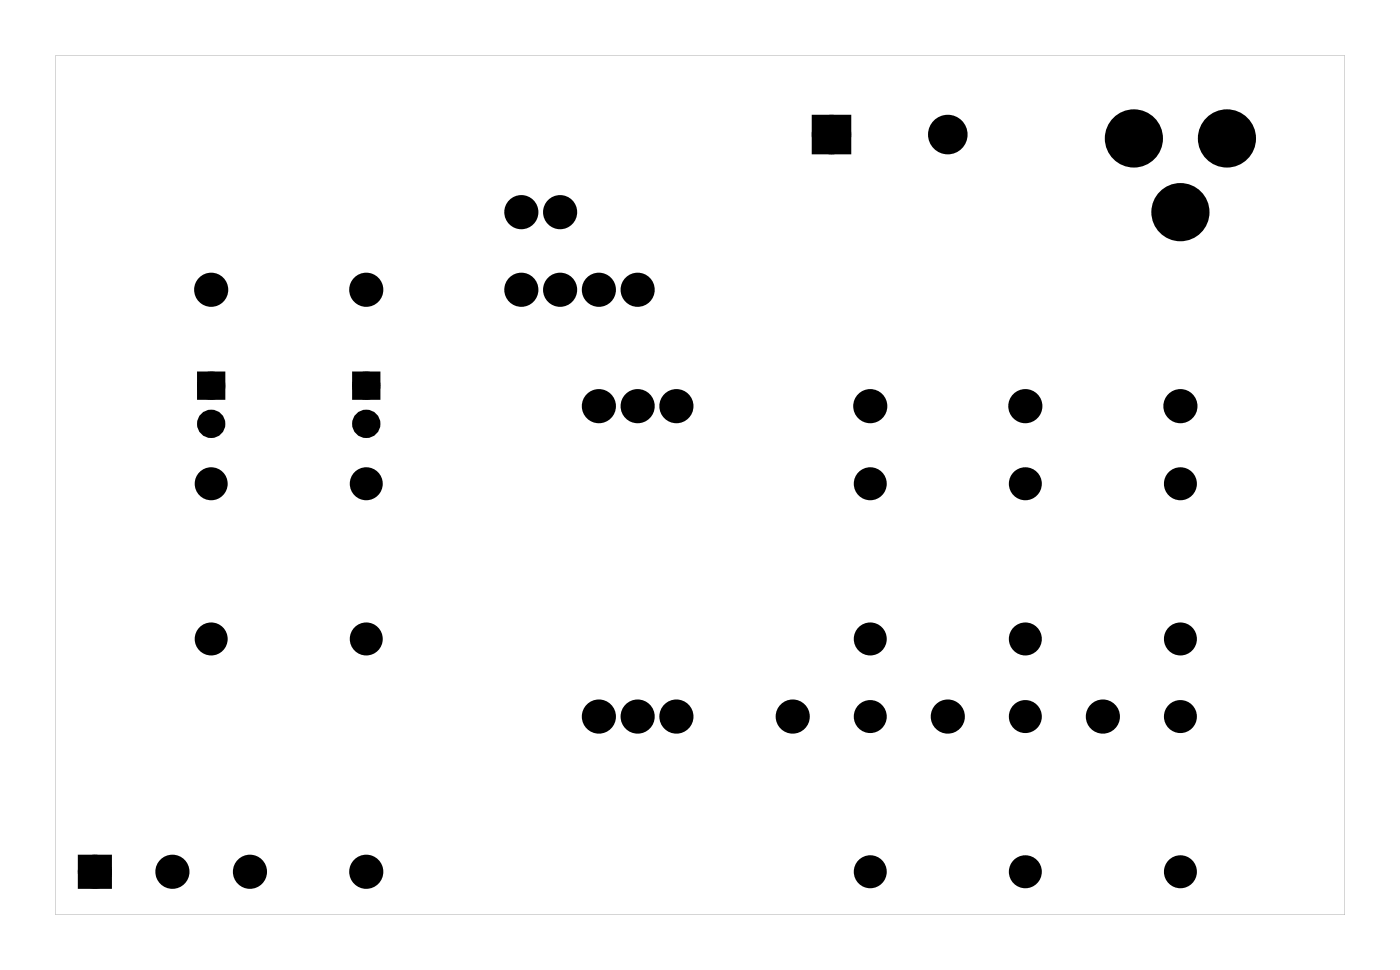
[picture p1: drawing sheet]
<svg xmlns="http://www.w3.org/2000/svg" width="92mm" height="63mm" viewBox="0 0 92 63" stroke-linecap="round" stroke-linejoin="round" font-family="sans-serif">
<g fill="#000">
<path d="M53.6 7.9h1.8v1.8h-1.8zM13.2 24.6h1.2v1.2h-1.2zM23.4 24.6h1.2v1.2h-1.2zM5.5 56.3h1.5v1.5h-1.5z"/>
<path d="M3.6 3.6v56.3h84.5v-56.3zM3.6 3.6h84.5v56.3h-84.5z"/>
</g>
<g fill="#000">
<circle cx="13.8" cy="19" r=".74"/>
<circle cx="24" cy="19" r=".74"/>
<circle cx="34.2" cy="19" r=".74"/>
<circle cx="34.2" cy="13.9" r=".74"/>
<circle cx="36.7" cy="19" r=".74"/>
<circle cx="36.7" cy="13.9" r=".74"/>
<circle cx="39.2" cy="19" r=".74"/>
<circle cx="41.8" cy="19" r=".74"/>
<circle cx="54.5" cy="8.8" r=".91"/>
<circle cx="62.1" cy="8.8" r=".91"/>
<circle cx="74.3" cy="9.1" r="1.52"/>
<circle cx="77.3" cy="13.9" r="1.52"/>
<circle cx="80.4" cy="9.1" r="1.52"/>
<circle cx="13.8" cy="27.7" r=".6"/>
<circle cx="13.8" cy="25.2" r=".6"/>
<circle cx="13.8" cy="31.7" r=".7"/>
<circle cx="24" cy="27.7" r=".6"/>
<circle cx="24" cy="25.2" r=".6"/>
<circle cx="24" cy="31.7" r=".7"/>
<circle cx="39.2" cy="26.6" r=".74"/>
<circle cx="41.8" cy="26.6" r=".74"/>
<circle cx="44.3" cy="26.6" r=".74"/>
<circle cx="57" cy="31.7" r=".7"/>
<circle cx="57" cy="26.6" r=".74"/>
<circle cx="67.2" cy="31.7" r=".7"/>
<circle cx="67.2" cy="26.6" r=".74"/>
<circle cx="77.3" cy="31.7" r=".7"/>
<circle cx="77.3" cy="26.6" r=".74"/>
<circle cx="6.2" cy="57.1" r=".74"/>
<circle cx="11.3" cy="57.1" r=".74"/>
<circle cx="13.8" cy="41.8" r=".7"/>
<circle cx="16.4" cy="57.1" r=".74"/>
<circle cx="24" cy="41.8" r=".7"/>
<circle cx="24" cy="57.1" r=".74"/>
<circle cx="39.2" cy="46.9" r=".74"/>
<circle cx="41.8" cy="46.9" r=".74"/>
<circle cx="44.3" cy="46.9" r=".74"/>
<circle cx="51.9" cy="46.9" r=".74"/>
<circle cx="57" cy="41.8" r=".7"/>
<circle cx="57" cy="46.9" r=".7"/>
<circle cx="57" cy="57.1" r=".7"/>
<circle cx="62.1" cy="46.9" r=".74"/>
<circle cx="67.2" cy="46.9" r=".7"/>
<circle cx="67.2" cy="41.8" r=".7"/>
<circle cx="67.2" cy="57.1" r=".7"/>
<circle cx="72.3" cy="46.9" r=".74"/>
<circle cx="77.3" cy="41.8" r=".7"/>
<circle cx="77.3" cy="46.9" r=".7"/>
<circle cx="77.3" cy="57.1" r=".7"/>
</g>
<g fill="none" stroke="#000" stroke-width=".76" stroke-linecap="butt">
<path d="M53.6 7.9h1.8v1.8h-1.8zM5.5 56.3h1.5v1.5h-1.5z"/>
<circle cx="13.8" cy="19" r=".74"/>
<circle cx="24" cy="19" r=".74"/>
<circle cx="34.2" cy="19" r=".74"/>
<circle cx="34.2" cy="13.9" r=".74"/>
<circle cx="36.7" cy="19" r=".74"/>
<circle cx="36.7" cy="13.9" r=".74"/>
<circle cx="39.2" cy="19" r=".74"/>
<circle cx="41.8" cy="19" r=".74"/>
<circle cx="54.5" cy="8.8" r=".91"/>
<circle cx="62.1" cy="8.8" r=".91"/>
<circle cx="74.3" cy="9.1" r="1.52"/>
<circle cx="77.3" cy="13.9" r="1.52"/>
<circle cx="80.4" cy="9.1" r="1.52"/>
<circle cx="13.8" cy="31.7" r=".7"/>
<circle cx="24" cy="31.7" r=".7"/>
<circle cx="39.2" cy="26.6" r=".74"/>
<circle cx="41.8" cy="26.6" r=".74"/>
<circle cx="44.3" cy="26.6" r=".74"/>
<circle cx="57" cy="31.7" r=".7"/>
<circle cx="57" cy="26.6" r=".74"/>
<circle cx="67.2" cy="31.7" r=".7"/>
<circle cx="67.2" cy="26.6" r=".74"/>
<circle cx="77.3" cy="31.7" r=".7"/>
<circle cx="77.3" cy="26.6" r=".74"/>
<circle cx="6.2" cy="57.1" r=".74"/>
<circle cx="11.3" cy="57.1" r=".74"/>
<circle cx="13.8" cy="41.8" r=".7"/>
<circle cx="16.4" cy="57.1" r=".74"/>
<circle cx="24" cy="41.8" r=".7"/>
<circle cx="24" cy="57.1" r=".74"/>
<circle cx="39.2" cy="46.9" r=".74"/>
<circle cx="41.8" cy="46.9" r=".74"/>
<circle cx="44.3" cy="46.9" r=".74"/>
<circle cx="51.9" cy="46.9" r=".74"/>
<circle cx="57" cy="41.8" r=".7"/>
<circle cx="57" cy="57.1" r=".7"/>
<circle cx="57" cy="46.9" r=".7"/>
<circle cx="62.1" cy="46.9" r=".74"/>
<circle cx="67.2" cy="41.8" r=".7"/>
<circle cx="67.2" cy="57.1" r=".7"/>
<circle cx="67.2" cy="46.9" r=".7"/>
<circle cx="72.3" cy="46.9" r=".74"/>
<circle cx="77.3" cy="57.1" r=".7"/>
<circle cx="77.3" cy="41.8" r=".7"/>
<circle cx="77.3" cy="46.9" r=".7"/>
</g>
<g fill="none" stroke="#000" stroke-width=".65" stroke-linecap="butt">
<path d="M13.2 24.6h1.2v1.2h-1.2zM23.4 24.6h1.2v1.2h-1.2z"/>
<circle cx="13.8" cy="25.2" r=".6"/>
<circle cx="13.8" cy="27.7" r=".6"/>
<circle cx="24" cy="25.2" r=".6"/>
<circle cx="24" cy="27.7" r=".6"/>
</g>
</svg>
